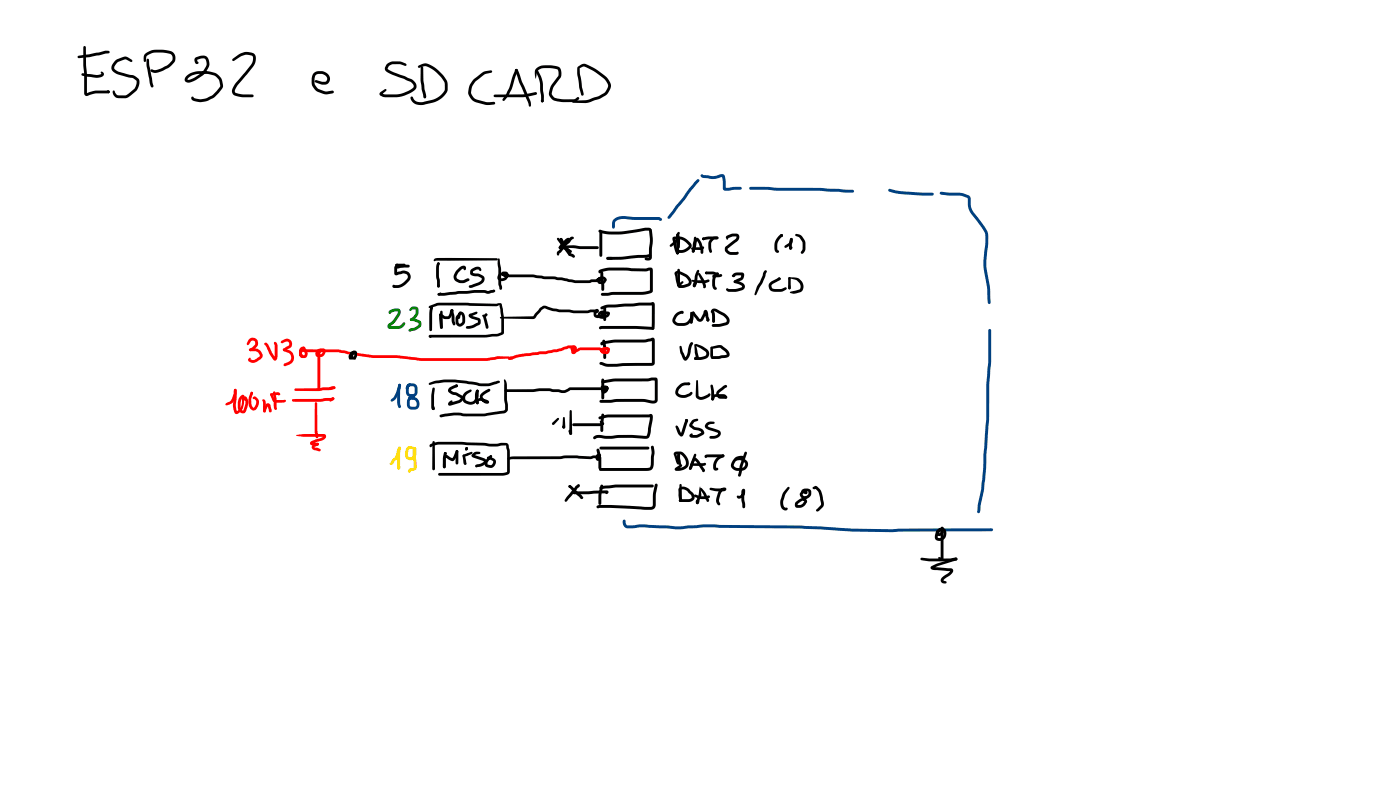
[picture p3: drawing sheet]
<svg xmlns="http://www.w3.org/2000/svg" width="337mm" height="190mm" viewBox="0 0 337 190" stroke-linecap="round" stroke-linejoin="round" font-family="sans-serif">
<g fill="#000">
<path d="M18.7 13.5l5-.9a3.9 3.9 0 0 1 2.6-.3l.1 .2-.3 .3-4.7 .9-2.5 .3-.2-.1zM19.6 17.7l3.7 .3 1.1-.2a.29 .29 0 0 1-.1-.4 .29 .29 0 0 1 .3-.2 .73 .73 0 0 1 .3 .9 .73 .73 0 0 1-.8 .5l-1 .1-3.3-.5-.2-.3zM20.1 11.1l.2-.1 .3 .3 .1 4.3 .2 2.4-.1 4.4 2.2-.6h3.1l.3 .3-.3 .3h-3.1l-1.9 .6a.62 .62 0 0 1-.9-.5v-4.5l-.2-2.4zM27.7 14.5l.5-.3 2-.6 .6 .2 1 .8-.3 .3-1.5-.6-1.6 .6-.8 .8a.63 .63 0 0 0 .1 1l.7 .5 2.6 .7a2.55 2.55 0 0 1 2.5 1.6l-.1 1.1-.6 1.2-2.2 1.7-2 .1a1.46 1.46 0 0 1-1.4-1.8h.3l.2 .4a.92 .92 0 0 0 .9 .7h1.6l.7-.4 1.5-1.3 .4-1v-.8a2.37 2.37 0 0 0-1.9-.8l-2-.5a2.08 2.08 0 0 1-2.1-2zM34.8 13a5.1 5.1 0 0 1 4.4-1l1.6 .2a1.78 1.78 0 0 1 1.1 2.8l-1 1-.9 .5a5.9 5.9 0 0 1-2.7 1l-.5-.1a.55 .55 0 0 1-.6-.7l1.6 .1 2.5-1.2 1.1-1.2v-.9l-.4-.5a8.6 8.6 0 0 0-5 0l-.8 .5-.1 1.1-.3 .3-.3-.3v-.7zM35.3 14.2l.2-.1 .3 .3 .1 1.4 1 4.8-.1 .3-.2 .1-.3-.2-.3-.8-.8-4.3zM46.9 13.9a2.54 2.54 0 0 1 2.9-.2 2.48 2.48 0 0 1 .2 2.8 6.3 6.3 0 0 1-5 3.3 .89 .89 0 0 1-.6-.8 .89 .89 0 0 1 .6-.9 7.7 7.7 0 0 1 7-.5l1.2 1.3 .4 1.9-1 1.5-1.6 1.4a5.1 5.1 0 0 1-4.6 .5l-.3-.3a.38 .38 0 0 1-.1-.5 .38 .38 0 0 1 .5-.1l.2 .2a4 4 0 0 0 2.8 .1l1.6-.8 1.8-2.1-.3-1.5-1-1a8.9 8.9 0 0 0-5.3-.1 1.59 1.59 0 0 0-1.3 1.1h.4a6.2 6.2 0 0 0 4.3-3.6v-.2a1.1 1.1 0 0 0-.7-1.4l-1.6 .4v.4a.34 .34 0 0 1 .1 .5 .34 .34 0 0 1-.5-.1l-.3-.7zM55.9 14.1l1.4-1a3.2 3.2 0 0 1 4 .1 2.89 2.89 0 0 1-.5 2.9l-3.7 4.4-.7 1.3 .3 .5a9.5 9.5 0 0 0 3.9 .4l.4 .3-.4 .4a9.8 9.8 0 0 1-4.1-.4 1.21 1.21 0 0 1-.6-1.8l.7-1.2 3.7-4.3a1.98 1.98 0 0 0 .4-2.2l-.1-.1a2.99 2.99 0 0 0-2.9 .3l-1.6 1-.3-.3zM75.4 17.6l.7-.4a2.78 2.78 0 0 1 2.7 .5 1.45 1.45 0 0 1 .5 1.7 1.45 1.45 0 0 1-1.4 .9l-2-.5-.2-.3v-.2l2.5 .3 .3-.1 .2-.6a1.43 1.43 0 0 0-1.4-1.1h-1l-.5 .4-.2 1.7 .2 .7 .8 .8 1.7 .6 1.6-.2 .3 .1v.4l-2 .4-2.3-1-.8-1.1-.2-.5 .1-1.5zM93 15.4l1.4-.6h1.8l1.4 .5 .2 .3-.3 .2-1.3-.4h-1.9l-.8 .4-.3 .7 1.5 .9 4.2 1.6a1.66 1.66 0 0 1 1.2 1.6 1.66 1.66 0 0 1-1.2 1.6l-1.7 .8a9.9 9.9 0 0 1-4.5 .4l-1.2-.4a.5 .5 0 0 1 0-.9l1-.7h.4l-.1 .4-1 .8v-.2l.9 .3a9 9 0 0 0 5.4-.8l1.1-.7a.96 .96 0 0 0-.6-1.6l-4.2-1.6-1.5-.8-.4-.8zM100.6 15.7l1.3-.4a6.3 6.3 0 0 1 4.6 2.8 3.6 3.6 0 0 1-1.3 6.1l-2.9 .8a2.57 2.57 0 0 1-3.6-1.4v-.1a.4 .4 0 0 1 .4-.2 .4 .4 0 0 1 .3 .4l.1 .1a2.13 2.13 0 0 0 2.7 .6l1.6-.4a4 4 0 0 0 3.1-2.7 3.3 3.3 0 0 0-1.4-3.3 4.5 4.5 0 0 0-3.7-2.1l-1.1 .4-.3-.3zM101.2 16l.2-.1 .3 .4 .1 3.1 .5 3.1a.74 .74 0 0 1-.2 1.1l-.3-.3-.4-1.6-.3-2.2z"/>
<path d="M113.8 19.1l2.4-1.9 2-.2 .1 .4-1.7 .4-1.5 1.2a3.3 3.3 0 0 0-1.6 3.9l.5 .7 .5 .3 2.4 .6h1.8l.3 .1v.4a2.45 2.45 0 0 1-1.9 .2l-2.6-.6a2.88 2.88 0 0 1-1.5-4.2zM124 16.6h.4l.1 .3-.2 .3-.4-.1-.1-.2zM123.9 16.6h.4l.3 .4 .8 2.5 2 4.6a1.15 1.15 0 0 1 0 1.5h-.2l-.4-1.2-2-4.7-1-2.8zM129 16.4l.3-.2a7.2 7.2 0 0 1 5.2 0 2.29 2.29 0 0 1 .1 2.7 6.2 6.2 0 0 0-1.7 2.5l-.3 1.2 .8 .9a12.3 12.3 0 0 0 4.4 .4l.4-.1 .7-.5 .4 .3a1.55 1.55 0 0 1-1.5 .9 12.3 12.3 0 0 1-4.7-.4 2.11 2.11 0 0 1-.8-3.1l1.7-2.5a1.64 1.64 0 0 0 0-1.8 7.8 7.8 0 0 0-4.1-.1 1.45 1.45 0 0 0-.9 1.5l-.2 .8-.2-1.7zM128.8 16.7h.2l.3 .1 .8 1.6 .4 1.3 .2 4.4-.3 .5-.3-.3-.3-4.6-1.1-2.7zM138.9 16l1.3-.7a11.6 11.6 0 0 1 6.4 4.3 2.67 2.67 0 0 1-1.5 3.6l-1.1 .6-2.8 .9h-3.4l-.3-.3 .3-.2 3.6-.2 2.4-.9 1-.5a2.06 2.06 0 0 0 1.2-2.7 12.1 12.1 0 0 0-5.2-3.8l-.6-.1-1.1 .5-.3-.2zM138.8 16.3l.3-.1 .3 .3 .5 4.4 .4 1.7-.3 .4-.3-.3-.5-1.7-.4-3.2zM25.7 21.8h.5l.1 .5h-.4l-.3-.3zM101.9 22.8l.1-.2 .2 .2 .2 .5-.1 .2-.4-.1zM118.7 22.8l7.2-.1 2.9-.6 .3 .3-.3 .4-3.2 .6-6.6-.1h-.3zM123.9 16.6l.5 .1v.4l-1.3 4.2-.9 1.7-1.1 1.3-.2-.1-.1-.4 .8-1.1 .8-1.5zM130.1 24h.4l.1 .5h-.5z"/>
<path d="M144 55.3l.3-.1a19.8 19.8 0 0 0 9.5-.2l1.2-.3h1.1a.46 .46 0 0 1 .4 .7h-1.3a24.9 24.9 0 0 1-10.6 .6l-.7-.3zM144.2 55.5l.2-.1 .4 .4v5.6l-.4 .3-.3-.3zM156.1 55l.3-.1 .3 .3 .2 2-.2 3.3a2.04 2.04 0 0 1-.2 1.8l-.3 .2a1.14 1.14 0 0 1-1.2-.3l.3-.4 .7 .1 .2-4zM143.9 65l.8-.4a12.9 12.9 0 0 1 5-.3l5.7 .2a.88 .88 0 0 1 1-.3 .88 .88 0 0 1 .5 .9v4.8l-.3 .5-2.2 .4-9.9 .2-.1-.3 .4-.3 2.6-.3h7l1.9-.4-.1 .2v-5.1l.3 .2-1.2 .2-6.7-.2a9 9 0 0 0-4.1 .4l.1-.2-.1 .4-.3 .1a.45 .45 0 0 1-.3-.7zM144.4 73.8l.1-.1a7.2 7.2 0 0 1 3.8-.6l5.3-.4h2.9a.56 .56 0 0 1 .6-.1 .56 .56 0 0 1 .3 .6v5.3a.59 .59 0 0 1-.5 .7l-.3-.3 .1-5.8 .3 .1-9 .7a5.7 5.7 0 0 0-3.2 .4l-.4-.1zM144.4 65.3l.3-.1 .3 .4 .3 3.9-.4 .4-.3-.4-.3-2.8zM145.1 73.7l.3-.1 .3 .4v2.8l-.3 .3-.4-.3zM145.9 61.8l3.3-.1 6.9-.6 .4 .1 .1 .3-.4 .3-7 .6h-3.1l-.4-.3zM145.9 61.8l1.1-.1 .4 .4-.4 .3h-.9l-.4-.3zM144.1 78.5l.6-.2h8l4.3 .2 .3 .4-.4 .3-4.2-.2-8.4 .1-.3-.3zM144.4 82.3l.6-.3a51.6 51.6 0 0 1 10.2-.5l1.1-.2a.64 .64 0 0 1 .8-.1 .64 .64 0 0 1 .3 .7v5.1a.85 .85 0 0 1-1.2 .9l-10 .2-2-.6a.47 .47 0 0 1 .2-.5 .47 .47 0 0 1 .5 .1l1.3 .3 10.5-.2v-5.5l.2 .1-1.9 .5h-4a18.9 18.9 0 0 0-6.1 .4l.1-.2-.1 .4-.2 .1a.45 .45 0 0 1-.3-.7zM144.6 91.5l3-.6h8.1l1.1-.2a.93 .93 0 0 1 1.3 .4v5a1.13 1.13 0 0 1-1.7 .8l-.5-.1a11.1 11.1 0 0 0-4-.3 18.5 18.5 0 0 0-5.2 .3h-2.3l-.3-.4 .3-.3 2.6-.1a16 16 0 0 1 4.9-.2 13 13 0 0 1 4.8 .4l.7-.1v-4.9l.2 .2-1.8 .2h-8.2l-2.7 .5-.2-.1z"/>
<path d="M144.7 99.4h.5l.1 .3-.3 2.9a.88 .88 0 0 1-.3 1.2 .88 .88 0 0 1-.4-1.2zM144.7 91l.2-.1 .4 .4v4.3l-.4 .4-.3-.4zM144.9 81.7l.2-.1 .4 .3 .2 1.2v2.8l-.3 .4-.4-.4zM143.5 107.9l.2-.1 .4 .2 .4 2 .1 2.4-.4 .4-.3-.4-.1-2.1-.4-2.1zM143.9 100.2l.2-.1a10.9 10.9 0 0 1 4.8-.5h7.1a.66 .66 0 0 1 .9 0 .66 .66 0 0 1 0 .9l-.4 2.5a2.39 2.39 0 0 1-.9 2.4l-6.8-.2a12 12 0 0 1-4.7 0h-.6a.56 .56 0 0 1-.9 0l.4-.5 .9-.2a12.7 12.7 0 0 0 4.9 0l6.7 .2 .7-4.7 .3 .1-.5 .2h-7.1a10.2 10.2 0 0 0-4.6 .4l-.3-.1zM144.2 117l1-.3 2.8-.3h8.8l.4 .4-.4 .3h-8.7l-3.7 .5-.2-.1zM144.2 107.4l11.6-.1 .3 .3-.3 .4h-11.4l-.3-.4zM144.5 116.5h.4l.1 .3-.4 1.9v2.3l-.4 .3-.3-.3v-2.1zM144.1 112.5l12.1-.2 .3-.8 .1-2.7-.1-1.4 .3-.3 .4 .2 .1 1.3-.1 3a1.5 1.5 0 0 1-2 1.5h-10.9l-.3-.3zM143.4 121.6l.8-.3h2.6l9.9 .4 .2-.4 .1-2.9 .4-2 .4-.2 .3 .3-.4 2.2-.1 2.6a1.14 1.14 0 0 1-1.1 1.2l-9.7-.5-3.1 .1-.2-.1z"/>
<circle cx="26.1" cy="22.1" r=".33"/>
<circle cx="102.1" cy="23.3" r=".3"/>
<circle cx="130.4" cy="24.3" r=".31"/>
</g>
<g fill="#004080">
<path d="M147.5 52.8a3.8 3.8 0 0 1 3.4-.8l7.5 .1 .7 .4 .1 .2-.4 .4-.5-.3-7.5-.1a2.69 2.69 0 0 0-2.9 .7l-.1 1.2-.3 .3-.4-.3v-1.1z"/>
<path d="M167.6 43.1h.5v.5l-1.9 2.1-1.5 2.2-3.6 4.6h-.6v-.5l3.7-4.5 1.5-2.2z"/>
<path d="M168.5 41.9l.2-.1 .4 .3h1.1a4.5 4.5 0 0 0 3.2-.3 .85 .85 0 0 1 1 1.1l.1 2.4-.2-.2 2-.2h1.7l.3 .3-.3 .4h-1.6a3.2 3.2 0 0 1-2.4 .1l-.2-.4v-1.7l-.3-1.2 .2 .1h-.3a4.8 4.8 0 0 1-3.3 .3l-1.1-.1a.59 .59 0 0 1-.5-.8z"/>
<path d="M180.2 45l4.4-.1 2.2 .2h10.4l7.8 .5 .3 .3-.3 .4h-1.6l-6.2-.5h-10.4l-2.2-.2h-4.2l-.3-.4z"/>
<path d="M149.8 124.9h.5l.2 .9 .3 .4 3.9-.2 8.7 .5 5.5-.5h2.9l20.9 .3 12.1 .7 9.6 .1 1.7-.1 22.3-.1 .3 .4-.3 .3-22.3 .1-1.8 .1-9.6-.1-12-.7-23.7-.3-6.6 .5-8.3-.5a8.7 8.7 0 0 1-3.8 0l-.6-.8z"/>
<path d="M213.6 45.5l.3-.1 3 .6 7.2 .3 .4 .3-.4 .4-5.8-.3a12.6 12.6 0 0 1-4.7-.8z"/>
<path d="M226 46.2l2.7 .1a5.7 5.7 0 0 1 4.5 1l.2 .9a3.9 3.9 0 0 0 1.1 3.4l2.1 2.7 .9 1.8 .1 2.6-.5 4 .1 1.7a32.3 32.3 0 0 1 1 8.3l-.4 .3-.3-.3a32.7 32.7 0 0 0-1-8.2l-.1-1.8 .5-4.1-.1-2.3-.6-1.3-1.6-2.2a6.8 6.8 0 0 1-1.8-2.8l-.3-2.4a7.6 7.6 0 0 0-4.3-.6l-2-.2-.3-.4z"/>
<path d="M237.7 79.1h.5l.1 .3v7.6l-.5 5.2v8.7l-.7 8.4-.1 3.4-.4 4.9-.8 3.7-.2 1.7-.4 .3-.2-.1-.1-.3 1.2-7.7 1-14.3v-8.8l.5-5.1z"/>
</g>
<g fill="#000">
<path d="M135.7 57.7l.6-.5a.39 .39 0 0 1 .7 .2 .39 .39 0 0 1-.5 .4l-.1-.2 .3 .2-1.3 1.3a.94 .94 0 0 1-1 .6 1.55 1.55 0 0 1 .8-1.4zM134 57.2h.4l2.8 3.7v.5l-.5-.1-2.8-3.7zM134.7 57.2h.4v.5h-.5zM134.6 57.2l.6 .1 .9 1.7 1 1.1h-.2l.4 .1 .1 .2-.2 .3a2.82 2.82 0 0 1-2-1.9l-.7-1.3zM136.1 59.1l1.8-.2 1.6 .2h4.1l.4 .4-.4 .3h-4.1l-3.2-.3-.3-.2zM162.7 56.2a.55 .55 0 0 1 .5 .3 .55 .55 0 0 1 0 .5l-.7 1.4-1.1 .8h-.3v-.4l1.1-1.1 .3-.6zM162.7 56.2a.72 .72 0 0 1 .8 1l-.1 2.2-.3 .3-.3-.3zM162.9 55.9l.2-.2 .3 .3-.2 .7v4.1l-.3 .3-.4-.3 .1-4zM166.2 59.5l2.4-.1 .4-.2a.43 .43 0 0 1 .2 .4 .43 .43 0 0 1-.4 .4h-2.4l-.2-.1zM166.9 56.9h.4l.1 .8-.3 2.2-.2 .7-.3 .1-.3-.4zM168.9 57.2h.4v.4h-.5zM168.9 57.1l1.3-.3h2.2l.3 .4-.3 .3h-2.1l-1.2 .2-.3-.3z"/>
<path d="M170.9 57.3l.6-.4a1.08 1.08 0 0 1 1.2 .3l-.3 .3h-.7l-.7 .7v1.2l.2 1-.4 .4-.3-.3-.1-.5-.1-1.5 .2-.7zM174.6 56.7l1.3-.5 1.1-.1a1.05 1.05 0 0 1 .8 1 1.05 1.05 0 0 1-.8 1l-2.1 1.6v.4l.8 .4h1.8a.54 .54 0 0 1-.6 .7h-1.2a1.28 1.28 0 0 1-1.3-.6 1.28 1.28 0 0 1 .1-1.4l2.3-1.8 .2-.4v-.2h-.8l-1.1 .4 .1-.2-.4 .6-.3-.6zM187.7 56.3h.4v.5h-.4zM187.2 56.6a.52 .52 0 0 1 .5-.3 .52 .52 0 0 1 .5 .2l-.2 .3a2.86 2.86 0 0 0-1.2 2.4l.1 .8 .4 .4a.67 .67 0 0 1-.8 .2 .67 .67 0 0 1-.3-.8l.1-1.7zM190 57.2a.55 .55 0 0 1 .6 .3 .55 .55 0 0 1 0 .6l-.6 .8-1 .6h-.4l.1-.5 1.1-.8zM189.8 59.4l.2-.1a.33 .33 0 0 1 .4 .2 .33 .33 0 0 1-.2 .4h-.4zM189.8 59.4l.4-.1 .2 .3-.1 .3h-.4l-.2-.3zM190 57.2h.5l.1 .3-.3 2.1-.3 .4-.3-.4v-1.4zM191.2 56.3l1.3 .2a2.76 2.76 0 0 1 1.1 2.5l-.1 1.2a.91 .91 0 0 1-.9 .7l-.1-.2 .4-.9v-1.6l-.7-1.1-1-.5zM103.2 73.5l2.2-.8h6.4l7.5 .3 1-.2 .3 .2 .1 .5a19.9 19.9 0 0 1 .4 6.6l-.2 .3-1.1 .4-3 .3h-13.4l.2-.2v-.3v.5h-.4a.36 .36 0 0 1-.1-.4 .36 .36 0 0 1 .3-.3h13.4l2.8-.2 1-.4-.1 .1a20.3 20.3 0 0 0-.4-6.2v-.5l.1 .1-.9 .3-13.7-.2-2.3 .6-.3-.3zM103.6 73.7l.2-.1 .2 .3-.1 .5h-.3zM103.5 73.7l.3-.1 .3 .3-.2 1.4v3.9l-.4 .4-.3-.4v-1.5v-2.7z"/>
<path d="M104.4 62.2l.8-.2h3h11.2l.3 .3-.3 .3h-14.6l-.3 .2-.3-.3zM105.2 68.3l.2-.1a.47 .47 0 0 1 .3 .4 .47 .47 0 0 1-.3 .5 .49 .49 0 0 1-.2-.8zM105.2 63.1l.2-.1 .3 .2a.28 .28 0 0 1-.2 .4 .28 .28 0 0 1-.4-.2zM105.3 70.5l5-.6h1.9a11.9 11.9 0 0 1 5 0l1.5-.3a.43 .43 0 0 1 .2 .5 .43 .43 0 0 1-.5 .2 2.46 2.46 0 0 1-2.1 0l-6 .3-3.7 .4-1.3-.1zM105.2 63.1l.2-.1 .3 .3-.2 3 .2 1.1v1.4l-.3 .3-.3-.3-.3-2.5 .1-2.2zM105.6 75.4h.5l.1 .2 .2 3.1-.3 .3-.3-.3zM105.3 70.5l.6-.3a.43 .43 0 0 1-.1 .7 .43 .43 0 0 1-.6-.2zM105.6 75.4a1.26 1.26 0 0 1 1.3 .6h.8l.6-1.5 .3-.2 .4 .3-.2 .7a1.43 1.43 0 0 1-2.2 1.2l-.2-.1a.97 .97 0 0 1-.8-1zM105.9 74.7l.2-.1 .3 .3v3.8l-.3 .3-.3-.3zM108.4 74.4l.2-.1 .4 .2 .4 3a.4 .4 0 0 1 0 .5 .4 .4 0 0 1-.5 .1l-.3-.9zM110.4 74.9a1.24 1.24 0 0 1 1.4 1.7v.4a1.18 1.18 0 0 1-.7 1.4 1.18 1.18 0 0 1-1.4-.5 2.07 2.07 0 0 1 .3-2.4l.6-.5h.3v.3l-.7 1.1v1l.4 .4 .5-.5v-1l-.1-.6-.3-.2 .1-.1-.3 1.1h-.4v-.6zM110.1 64.6l.2-.2a.96 .96 0 0 1 .8-.6 .96 .96 0 0 1 .9 .5l-.1 .5h-.4l-.1-.4 .1 .1-.7 .4-.7 .7-.4 .9 .2 .5 .8 .3h.7l.7-.3a.41 .41 0 0 1 .5-.1 .41 .41 0 0 1 .2 .5l-1.5 .6h-.8l-.7-.3a1.48 1.48 0 0 1-.3-2.5z"/>
<path d="M112.8 75.5l1.7-.6 .3 .3-.2 .2-1.4 .5 .1-.2 1.8 .7a1.06 1.06 0 0 1 0 1.7 3.9 3.9 0 0 1-3 .8v-.5a5.8 5.8 0 0 0 2.8-.9v-.5l-1.2-.4a.92 .92 0 0 1-.9-1.1zM113.2 64.7a1.59 1.59 0 0 1 2.4-.2v.6h-.1l-.5-.4-.5 .1-.8 .4 .1 .4a4 4 0 0 1 2.3 .7 1.12 1.12 0 0 1-.2 1.8l-1.9 .8a.84 .84 0 0 1-1.3-.1l.1-.2 2.1-.7 .8-.6 .1-.5-.8-.4h-.5a1.09 1.09 0 0 1-1.5-1.2zM116 75.7a.61 .61 0 0 1 .8 .6l.6 2.2-.1 .4-.2 .1-.3-.3-.7-2.6h.2l-.3-.1zM119.7 62.1h.2l.2 .2 .3 2.1 .2 4.1a.88 .88 0 0 1-.2 1.1l-.4-.3-.2-1.1v-3.6l-.2-1.4zM120.2 76.2l8-.2 1.5-2 1.1-.6 2.1 .7 1.7 .3h2.2l1.2 .2h3.2l.7-.2h1l.7 .4-.2 .3 .1 .6 .9-.1 .4-.5 .1 .1-.5 .3-.1 .3 .7 .1 .8-.3 .2-.3 .1 .2-1.3 .1-.3-.3a1.69 1.69 0 0 1 1.8-.4 .8 .8 0 0 1 .2 .8 .8 .8 0 0 1-.6 .6l-.7 .2a1 1 0 0 1-1.2-.1 1 1 0 0 1-.2-1.2 .88 .88 0 0 1 .8-.6 .88 .88 0 0 1 .9 .6 1.56 1.56 0 0 1-1.2 1.1 1.56 1.56 0 0 1-1.6-.5 1.05 1.05 0 0 1 1.1-1.5 .57 .57 0 0 1-.1 .8 .57 .57 0 0 1-.8-.1h-.8l-.9 .2h-3.2l-1.2-.2h-2.3l-1.8-.3-1.9-.6-.6 .4-1.5 1.9-.4 .2-7.9-.1zM120 65.7l.5-.1 .8 .3v.3l-.2 .1-.7-.1-.2 .6 .3 .1 .8-.2 .3-.6v-.2h-.6l.2-.3 .3 .3h6.6l2.8 .5h2.5l3.6 .7a14.2 14.2 0 0 0 4.7 .2l.5-.2h1.5l.4-.3 .3 .3-.1 .6-.1-.1h.7l.3-.5v.2l-.5-.2-1.1 .4-.3-.3a1.47 1.47 0 0 1 2.4-.3l.1 .6-.4 .6-.4 .1-1.1-.1-.3-.3v-.6a.54 .54 0 0 1 .6-.7 .54 .54 0 0 1 .4 .7l-.1 .2a2.09 2.09 0 0 1-1.8 .4l-1.1 .2h-3.3l-3.3-.7-1.9-.2h-2.3l-2.7-.5h-6.6a.79 .79 0 0 1-.8-.4 .79 .79 0 0 1 .1-.9l.1-.1a.96 .96 0 0 1 1.3 .6v.5a1.48 1.48 0 0 1-1.1 1.2 1.48 1.48 0 0 1-1.5-.6l.1-.7zM136.8 57.3l.6-.4a.37 .37 0 0 1 .4 .1 .37 .37 0 0 1 .1 .4l-.3 .1-1.4 1.4-2 2.5a.68 .68 0 0 1-.3-.6 .68 .68 0 0 1 .4-.6zM134.4 59.3l.5-.1 1.9 .7a.48 .48 0 0 1 .5 .3 .48 .48 0 0 1-.2 .6l-.3-.4v.2l-.5-.4-1.3-.5a.4 .4 0 0 1-.5 0 .4 .4 0 0 1-.1-.4zM136.7 60.9l.3-.1 .6 .2a.72 .72 0 0 1 .5 .8l-.2 .1-.6-.3a.57 .57 0 0 1-.6-.7zM161.8 57l.3-.2a3.9 3.9 0 0 1 4 1.6 .9 .9 0 0 1-.1 1.3 3.4 3.4 0 0 1-2.1 1.1h-1l-.2-.4 .3-.3 1.6-.2 .9-.7v-.3a3.1 3.1 0 0 0-2.5-1.4h-.8l.1-.2 .4 2.1 .5 1.4-.1 .2-.3 .1a5.7 5.7 0 0 1-1-2.9l-.2-.8zM162.3 65.4l.4-.3h.5l1.6 .7a1.98 1.98 0 0 1 1.3 2.6l-.5 .4-1 .3-1.2 .1a.57 .57 0 0 1-.5-.5 .57 .57 0 0 1 .4-.6l.8-.6 .2 .3-.7 1-.2-.3 1-.1 1-.3 .2-.3a1.75 1.75 0 0 0-1.1-1.4l-1.8-.7 .8 2.8-.4 .3-.2-.1-.8-3zM162.9 64.6h.5v.3l.1 3.6-.4 .4-.3-.4z"/>
<path d="M162.4 75.4a1.49 1.49 0 0 1 1.9-.5v.4l-.2 .1-.3-.4 .2 .3a1.95 1.95 0 0 0-1.5 1.1l-.2 .7 .5 .4 .5 .1 1.5-.1 .5-.3 .5-.8 .3-.1 .2 .3-.4 .8-.5 .6-.8 .3h-1.3a1.38 1.38 0 0 1-1.5-1.9zM166.3 75l.3-.2a.5 .5 0 0 1 .2 .8l-.2 1.5a.5 .5 0 0 1-.7 .5l-.1-.3zM167.2 57.3l.5-.2 .3 .2a4.8 4.8 0 0 1 1.1 3.4l-.1 .2h-.5l-.5-2.3-.5-.9h.2l-.4 1.4a1.52 1.52 0 0 1-.7 1.6l-.3-.4zM166 75l.2-.1 .2 .3 .1 2.2-.3 .3-.4-.3zM166.3 67.3h3.2l.8-.2 .3 .3a2.75 2.75 0 0 1-2.7 .6l-1.5-.4zM167.2 67.5a.39 .39 0 0 1 .4 .2 .39 .39 0 0 1-.1 .4l-.3 .8h-.5l-.1-.2zM166.4 74.9l.5 .1 1.4 1.6 .8-1.3a.56 .56 0 0 1 .3-.7 .56 .56 0 0 1 .7 .3l.4 1.8-.1 .4-.2 .1-.4-.3-.4-1.9h.4l-.7 1.7a.95 .95 0 0 1-.9 .6 .95 .95 0 0 1-.9-.7l-.9-1.3zM167.5 65l.3-.2 .3 .4-1 3.7a.58 .58 0 0 1-.6-.4 .58 .58 0 0 1 .2-.6l.4-1.9zM167.9 65.6l.4 .1 .8 1.3 .6 1.7a.42 .42 0 0 1-.1 .4 .42 .42 0 0 1-.5 .1l-.5-1.7-.8-1.6zM169.6 65.3l1.8-.1 .7 .3a.48 .48 0 0 1 .6 .5l-.5 .1-.8-.2h-1.6l-.2-.1zM169.9 76.7l.4-.2a.39 .39 0 0 1 .2 .3 .39 .39 0 0 1-.2 .4l-.4-.1zM171 74.6h.4l.1 .4-.6 .1z"/>
<path d="M171.1 74.3l.5-.2 .5 .1 2 1a1.81 1.81 0 0 1 1 2.6l-.4 .3a6.3 6.3 0 0 1-3.5 .3l-.1-.2 .3-.4h1.7l1.5-.5a.84 .84 0 0 0-.4-1.1l-2.2-1.3-.4-.1v-.1l.3 2.5-.4 .3-.2-.1v-1.7l-.3-1zM171.3 66.1l.4-.2 1.6-.1 .3 .4v.1l-.6 .3h-1.3l.1-.1a.33 .33 0 0 1-.4 .1 .33 .33 0 0 1-.1-.5zM171 74.6a.48 .48 0 0 1 .5 0 .48 .48 0 0 1 .2 .5l.2 2.1-.4 .3-.3-.3zM171.9 65.8l.5-.3 .3 .1 .1 .2-.2 .3a1.3 1.3 0 0 0-.7 1.6l.1 1.3 .3 .3a.54 .54 0 0 1-.6 .3 .54 .54 0 0 1-.4-.5l-.1-2zM176.3 65.8a2.77 2.77 0 0 1 2.5-.1 1.36 1.36 0 0 1-.8 1.8l-1.2 .5-.4-.1-.1-.2 .2-.3 1.5-.7 .2-.7 .1 .1-1.5 .1-.1 .3a.4 .4 0 0 1-.5 0 .4 .4 0 0 1-.2-.4l.3-.1-.2 .1zM176.4 67.4l.3-.1 .9 .3 1 .4a.93 .93 0 0 1 .5 1 .93 .93 0 0 1-.7 .7 6.4 6.4 0 0 1-3.3 .4l-.2-.1a.42 .42 0 0 1-.3-.3 .42 .42 0 0 1 .2-.5l.4 .2a6.1 6.1 0 0 0 3-.3l.2-.2-.1-.3-1.9-.7zM183.8 65l.3-.1a.59 .59 0 0 1 0 .9l-.8 2.1-1.5 2.9-.4 .1 .5-2 .8-1.3zM185.1 67.8l2-1h.5l-.1 .4-1.7 1a.64 .64 0 0 0-.3 .6 .64 .64 0 0 0 .4 .6h1.8l1.1-.4 .4 .3-.2 .3-.9 .4-1.8 .1a1.38 1.38 0 0 1-1.4-1.9zM189.6 68.5h.2l.2 .2 .1 .5-.3 .3-.3-.3zM189.8 66.6h.9a2.08 2.08 0 0 1 2.2 1.1 2.08 2.08 0 0 1-.4 2.4l-.1 .1a2.35 2.35 0 0 1-2.6 0l2.5-.8a1.3 1.3 0 0 0-.3-1.6l-.5-.5-1.7-.5zM189.6 66.6h.4l.1 .3v2.3l-.3 .3-.3-.3zM163.4 83.1h.2l.3 .2 .2 1.2 .8 1.5h-.3l.6-1 .4-1.8a.84 .84 0 0 1 .9-.9l.1 .2-.5 1.5a2.57 2.57 0 0 1-1.4 2.6l-.5-.3-.6-1.5z"/>
<path d="M162.9 92.9l.8-.7 .7-.3h1.2l.3 .3-.3 .3-1 .1a2.22 2.22 0 0 0-1.6 1.5 .63 .63 0 0 0 .8 .8l1-.1 1.4-.7a.52 .52 0 0 1 .2 .5 .52 .52 0 0 1-.4 .4 2.97 2.97 0 0 1-3 .3 1.41 1.41 0 0 1-.1-2.4zM167 85.9l.7-.3 .3 .3-.2 .3-.6 .3-.3-.4zM167 82.7l.3 .1 .6 2.6-.1 .6-.2 .1-.2-.1-.4-1.2zM167.2 82.7l1.3 .3 1.3 .8a1.4 1.4 0 0 1 .6 1.6 1.4 1.4 0 0 1-1.4 1h-2v-.5l2.3-.3 .3-.2 .2-.4-.3-.6-2.3-1.3zM167.4 91.4l.4 .1 .1 3.6a1.02 1.02 0 0 0 1.3 .1l1.3-.7a.52 .52 0 0 1 .2 .5 .52 .52 0 0 1-.4 .4l-.5 .3a1.84 1.84 0 0 1-2.4-.1l-.2-.6zM170.9 83.4l1.6-.5a1.48 1.48 0 0 1 1.6 .6l.5 .3a1.16 1.16 0 0 1 .3 2l-2.2 .4-1.7-.1-.1-.2 .3-.3 1.5-.1 2-.3-.4-.7-1.1-.9-2.1 .2h-.2zM171.4 94.9l.6-.2h2.1l.4 .2 .3 .5-.3 .3-.6-.3h-2l-.3 .6-.3 .2-.3-.3zM170.9 92.5l.2-.1 .3 .2 .2 1.4 .1 1.9-.1 .2h-.5a1.85 1.85 0 0 1-.1-1.6zM170.9 83.4l.2-.1 .3 .3v2l-.3 .3-.4-.3zM172.4 93.9l1.4-1.2 .7-.2a.41 .41 0 0 1 .2 .4 .41 .41 0 0 1-.4 .3l-1.4 1.2-.1 .3 .2 .5 1.5-.1 .3 .3-.3 .4h-1.2a1.17 1.17 0 0 1-.9-1.9zM136.8 116.6h.4v.5h-.5zM136.8 116.6h.5l2.4 2.2 .4 .5v.5l-.3 .1-.3-.2-2.7-2.6z"/>
<path d="M137.8 118.2l8-.4a.4 .4 0 0 1 .4 .6 .4 .4 0 0 1-.7 0l.2-.3 .1 .4-7.8 .2-.2-.1zM162.5 102.3l.2-.1 .2 .2 1.1 1.8h-.4l1.1-3.3 .3-.3 .3 .1v.6l-.9 2.8a.69 .69 0 0 1-.5 .8 .69 .69 0 0 1-.8-.6l-.7-1.7zM162.9 109.1l.2-.1 .4 .4 .3 2.4-.2 .3-.5-.8-.3-1zM162.1 108.7l.3-.2a2.67 2.67 0 0 1 3.2 3.1l-.3 .6a3.2 3.2 0 0 1-2.8 .9 .41 .41 0 0 1-.3-.4 .41 .41 0 0 1 .3-.4l1.1-.7h.3v.5l-1.1 .8v-.3l-.2-.2a2.66 2.66 0 0 0 2.1-.6l.1-.1a2.26 2.26 0 0 0-1.1-2.5h-1.2l.7 1.8h-.2l-.2 .2v-1.8l.1-.3h.5l.1 2.1a.49 .49 0 0 1-.6 .4 .49 .49 0 0 1-.4-.6l-.5-1.9zM163.4 116.3l.2-.1 .3 .3v3.6l-.3 .4-.3-.4zM164.8 100.7h.4a.38 .38 0 0 1 .2 .4 .38 .38 0 0 1-.3 .3l-.3-.2zM166.7 110l.5-.1 .8 .8 1.4 2.1-.1 .5-.4 .1v-.5v.2l-2-2.6h.2l-.9 2.2-.3 .2-.2-.1-.1-.4zM166 111.4l3.4-.2 .4 .3-.2 .3-.5 .1h-2.9l-.2-.1zM166.9 118.9l.3-.1 1.4 .4 1.8-.2 .3 .3-.2 .3-.8 .3h-1.2l-1.5-.5-.2-.3zM166.9 109l.4 .1 .1 .3-1 2.9-.5 .6a.48 .48 0 0 1-.1-.8zM166.3 101l.6-.3h.9v.3l-.9 .4-.6 .8v-.1l.7 .5 1 .1a1.19 1.19 0 0 1 1.1 1.7l-1.5 .7-1.2 .1a.52 .52 0 0 1-.7-.6 .52 .52 0 0 1 .8-.4l.1 .2-.3 .3v-.2h1.2l1.2-.6-.1 .1-.3-.4-1.6-.4-.9-.7-.1-.5zM168.2 116.9l.4 2.1-.6 1.9-.4 .2-.3-.3 .6-1.9z"/>
<path d="M168.3 117.3h.4l.7 .8 1 1.8a.4 .4 0 0 1 0 .5 .4 .4 0 0 1-.5 .1l-.9-1.8-.7-1.1zM169.5 109.3a5.5 5.5 0 0 1 2.9-.1h1.4l.3 .3-.3 .4h-3.9l.1-.3-.3 .4-.3-.3zM170.6 117.2l3.4 .1-.1 .3 .3 .2a1.01 1.01 0 0 0-1 .9l-.4 1.5 .4 .9-.1 .2a.9 .9 0 0 1-1-1l.5-1.8a1.51 1.51 0 0 1 1.9-1.3 .62 .62 0 0 1-.1 .7 .62 .62 0 0 1-.7 .1h-1.6l-1.3-.3-.2-.2zM169.8 101.7l.7-.4 1.2 .1v.3l-1.1 .2-.5 .5 2.6 .9a1 1 0 0 1 .6 1.1 1 1 0 0 1-1 .8l-.7 .2-1-.1v-.5l1-.1a.98 .98 0 0 0 1-.6l-.1-.1-2-.7a.92 .92 0 0 1-.9-.5 .92 .92 0 0 1 .1-1zM172.2 110.1l.8-.6 .8-.3 .2 .1v.5l-.7 .3a2.22 2.22 0 0 0-1.2 1.7v.6l.3-.1a.4 .4 0 0 1 .1 .6 .4 .4 0 0 1-.5 .2l-.5-.4-.1-.9 .3-1zM178.4 117.6a.5 .5 0 0 1 .7 0 .5 .5 0 0 1 0 .7 1.43 1.43 0 0 1-1.8 1.4l-.2-.4 .1-.2h.4a1.05 1.05 0 0 0 .9-1.3l.1 .2h.3v2l.2 1.8-.3 .3-.3-.3-.3-1.7v-2zM178.2 109.7l.5-.1v.4l-.5 .1zM176.7 110l.7-.4a.94 .94 0 0 1 1.3 .2l-.3 .3a2.01 2.01 0 0 0-2 1.8l.6 .5h1a.87 .87 0 0 0 1-.3 .87 .87 0 0 0-.1-1l-1-.6-.9 .1-.3-.3 .3-.3 .8-.1 1.3 .5a1.51 1.51 0 0 1 .6 1.8 1.51 1.51 0 0 1-1.7 .9h-.7a1.5 1.5 0 0 1-1.5-1 1.5 1.5 0 0 1 .5-1.7zM179.1 108.6h.4l.1 .3-1.1 3.1-.1 .8a1.91 1.91 0 0 1-.7 1.7l-.3-.3 .4-2.2zM189.3 117l.2-.1 .3 .3-1 1.5-.4 1.2a2.08 2.08 0 0 0 .1 1.9l.8 .2 .1 .2-.2 .3a1.35 1.35 0 0 1-1.6-1.7l.6-2.3zM192.8 117.7l.6-.3 1.2 .1 .4 .4v.8a1.36 1.36 0 0 1-1.4 1.2 1.36 1.36 0 0 1-1.3-1.4 .99 .99 0 0 1 .8-.7 .99 .99 0 0 1 1 .5l-.1 .3-.3 .1-.2-.1-.1-.3 .2 .2h-.4l-.3 .2 .2 .4a.87 .87 0 0 0 1.2-.5v-.5l-.8-.1-.6 .2-.3-.3zM193.3 118.2a.44 .44 0 0 1 .5-.1 .44 .44 0 0 1 .3 .3 .43 .43 0 0 1-.4 .3 .43 .43 0 0 1-.5-.3z"/>
<path d="M191.3 120.6l1-.7 1.2-.6 .4 .1-.1 .4-1.4 .8-.6 .5v.3l-.1-.1h.7l.6-.4 .4-.5-.4-.4a.61 .61 0 0 1 .8-.1 .61 .61 0 0 1 .2 .8l-.1 .1a1.86 1.86 0 0 1-2.8 .9v-.7zM195.4 117l.6-.3a3.1 3.1 0 0 1 1.8 3.1l.3 1.1-.1 .6-1.1 1.2-.5 .2-.2-.1v-.4l1.2-1.2-.2-1.1a3.4 3.4 0 0 0-1.2-2.7h.2l-.3 .1a.39 .39 0 0 1-.4-.1 .39 .39 0 0 1-.1-.4zM138.4 116.8l.7-.5 .3 .3-3.1 3.8-.5 .1v-.4l.3-.6zM163.3 120l.4-.3 .3 .3-.5 .5-.3-.3zM163.3 117.2a2.09 2.09 0 0 1 2.8 .8l.4 .3a1.27 1.27 0 0 1 .4 1.5 1.27 1.27 0 0 1-1.3 .8h-2.1l-.3-.4 .3-.3h2.1l.5-.2 .2-.1-.1-.5-.5-.5a1.75 1.75 0 0 0-2-1l-.1 1.3 .3 1.3-.3 .3-.3-.2-.2-1.1v-1.6zM163.4 119.9h.4v.5h-.4zM167.4 120.2l.2-.1 .3 .3 .1 .4-.4 .3a.64 .64 0 0 1-.2-.9zM221.3 134.1l7 .1 1.4-.3 .5 .4-.4 .3-1.3 .2-5 .1-2-.3-.2-.3zM225.3 127.3a1.31 1.31 0 0 1 1.8-.3 1.31 1.31 0 0 1 .3 1.8 1.44 1.44 0 0 1-1.2 1.1 1.44 1.44 0 0 1-1.5-.7 2.37 2.37 0 0 1 1.9-2.5l-.3 .2 .1 .3-.2-.4a.41 .41 0 0 1 .7-.1 .41 .41 0 0 1-.3 .7 1.64 1.64 0 0 0-1.2 1.8h.7a.91 .91 0 0 0 .8-.8 .91 .91 0 0 0-.7-1l-.6 .4 .2 .3 .7-.6a.69 .69 0 0 1 .2 .7 .69 .69 0 0 1-.6 .5 .84 .84 0 0 1-1-.4 .84 .84 0 0 1 .2-1zM226.2 127.6h.5l.1 .2v6.4a.63 .63 0 0 1-.7 .4 .63 .63 0 0 1-.5-.7h.7l-.2 .3zM223.8 136.1l1.5-.7 4.5-1.4 .3 .1 .1 .2-.2 .3-1 .3a15.6 15.6 0 0 0-4.8 1.7l.1-.4 3.8 .3a.73 .73 0 0 1 1 .3 .73 .73 0 0 1-.3 1l-2 1.5 .1 .2 .6 .2a.5 .5 0 0 1-.3 .5 .5 .5 0 0 1-.6-.1 .8 .8 0 0 1-.5-.7 .8 .8 0 0 1 .4-.7l1.4-1 .6-.6v.1h-.7l-3.7-.4a.45 .45 0 0 1-.3-.7z"/>
<circle cx="134.8" cy="57.5" r=".33"/>
<circle cx="169.1" cy="57.4" r=".32"/>
<circle cx="187.9" cy="56.6" r=".32"/>
<circle cx="103.8" cy="73.9" r=".29"/>
<circle cx="105.4" cy="63.3" r=".29"/>
<circle cx="108.6" cy="74.6" r=".34"/>
<circle cx="162.9" cy="60.8" r=".34"/>
<circle cx="163" cy="60.4" r=".33"/>
<circle cx="163.1" cy="60.3" r=".36"/>
<circle cx="163.1" cy="68.5" r=".33"/>
<circle cx="166.6" cy="60.3" r=".34"/>
<circle cx="169.8" cy="65.6" r=".32"/>
<circle cx="170.2" cy="76.9" r=".33"/>
<circle cx="187.3" cy="67" r=".32"/>
<circle cx="189.8" cy="66.8" r=".29"/>
<circle cx="165.6" cy="92.2" r=".33"/>
<circle cx="167.2" cy="86.1" r=".34"/>
<circle cx="167.6" cy="85.6" r=".33"/>
<circle cx="171.3" cy="95.9" r=".34"/>
<circle cx="174.5" cy="95.4" r=".33"/>
<circle cx="137" cy="116.8" r=".29"/>
<circle cx="138" cy="118.4" r=".33"/>
<circle cx="165" cy="101" r=".33"/>
<circle cx="173.8" cy="109.5" r=".35"/>
<circle cx="178.5" cy="109.8" r=".28"/>
<circle cx="193.7" cy="119.6" r=".28"/>
<circle cx="163.5" cy="120.2" r=".32"/>
<circle cx="229.8" cy="134.3" r=".34"/>
</g>
<g fill="#000">
<path d="M116.4 75.6l.5-.3 .2 .1a.57 .57 0 0 1-.5 .8l-.3-.3z" fill-rule="evenodd"/>
<circle cx="116.9" cy="75.6" r=".32"/>
</g>
<path d="M137.4 83.2a.88 .88 0 0 1 1.1 .1 .88 .88 0 0 1 .1 1.1 .66 .66 0 0 1-.6 .7 .66 .66 0 0 1-.7-.7l.1-.6a.44 .44 0 0 1 .3-.4 .44 .44 0 0 1 .5 .2l-.2 1-.2-.2 .2-.5-.1-.2a1.07 1.07 0 0 0 1.4-.2h4.9l.4 .2h.7l-.1 .3 .3 .1h-.4l-.1 .3v-.1l.8 .1 .2-.5v.2l-.3-.1-1 .7-.3-.3 .7-.8a.84 .84 0 0 1 1-.2 .84 .84 0 0 1 .5 .8l-.5 .8h-1a.79 .79 0 0 1-.8-.7 .79 .79 0 0 1 .8-.8h.5a.53 .53 0 0 1 .1 .7 .53 .53 0 0 1-.7 .2l-.9-.3-4.7 .1a1.29 1.29 0 0 1-1.3 .4 1.29 1.29 0 0 1-.9-1z" fill="#f00"/>
<g fill="#000">
<path d="M103.2 92l1.6-.6 2.1-.2h2.4l4.2 .5a9.5 9.5 0 0 0 4.2 .3l1.5-.4a.64 .64 0 0 1 1 .1l-.3 .3-2 .7a10.6 10.6 0 0 1-4.7-.4l-3.9-.4-2.4-.1-2.2 .3-1.4 .4-.3-.3zM104.1 97.6a.4 .4 0 0 1 .4 .5 .4 .4 0 0 1-.5 .3zM104 93.2h.4l.1 .2-.2 1.6 .1 2.9h-.1l.2 .3-.1 .2a.56 .56 0 0 1-.6-.1 .56 .56 0 0 1-.1-.6v-2.7zM108 93.2l1.1-.6 .7-.2 .2 .1-.1 .5-1.6 .7 2.6 1.2a.83 .83 0 0 1 .6 .8 .83 .83 0 0 1-.6 .8l-2.5 .9a.52 .52 0 0 1-.7-.4 .52 .52 0 0 1 .4-.6l.4-.2a.4 .4 0 0 1 .2 .4 .4 .4 0 0 1-.3 .3v.2l-.3-.3 2.1-.6 .6-.6 .1 .1-1.4-.8a1.87 1.87 0 0 1-1.8-1.2zM111.7 94.4l1.3-.8h.3v.5l-.8 .4a1.02 1.02 0 0 0-.7 1.2 1.02 1.02 0 0 0 1.1 .8h.2a1.45 1.45 0 0 0 1.3-1.7l.1-1.1h.4a2.57 2.57 0 0 1-1.7 3.5 1.7 1.7 0 0 1-2-1.9zM115.6 94.6l1.2-.9 .7-.3 .3 .1 .1 .2-.2 .3-1.6 1.1a1.09 1.09 0 0 0 1 1.2l-.2 .2 .1 .3-1.5-.5-.4 .1v.4h-.3h.3l-.1 .2h-.5l-.1-.2h.4h-.4a1.06 1.06 0 0 1 .5-1.1 1.06 1.06 0 0 1 1.1 0l1 .3a.53 .53 0 0 1 .6 .7 .53 .53 0 0 1-.9 .2 1.52 1.52 0 0 1-1.1-2.3zM114.5 93.7l.2-.1 .4 .3-.2 1.7 .2 1.2-.3 .3-.4-.3a4.1 4.1 0 0 1 .1-3.1zM105.7 99.7l3.4-.6 2.5 .2 4.8 .1 4.8-.8 .2-.3-.2-2.3-.1-4.7 .2-.2a2.56 2.56 0 0 1 .6 2.2v2.7l.2 2.3a1.14 1.14 0 0 1-1 1l-4.8 .7h-4.7l-2.5-.2-3.1 .5-.3-.1zM121.4 93.6l6.8-.1a11.4 11.4 0 0 1 5.2 0l2.2 .2 1.5-.6h7.4l.6 .2 .7-.1 .1 .3h-.4l-.3 .5-.1-.1 .4-.3v-.5l.1 .2-.9-.1-.3-.3 .3-.2 .8-.1 .5 .2 .2 .8a.85 .85 0 0 1-.6 .9 .85 .85 0 0 1-1-.4 1.01 1.01 0 0 1 .5-1.2 1.01 1.01 0 0 1 1.3 .3l-.1 .4a.98 .98 0 0 1-1.2 .3l-.6-.2h-7.4a2.87 2.87 0 0 1-2.1 .7l-.8-.2-1.6-.1a11.7 11.7 0 0 0-4.5 .1h-6.4l-.3-.1zM137 98.6l.2-.1 .3 .3v5.3l-.3 .4-.4-.4zM103.4 106.8l1.9-.7 10.9 .3a10.9 10.9 0 0 0 4.4 0h1a.87 .87 0 0 1 .7 1.2l.3 .9-.1 5.1a1.63 1.63 0 0 1-1.8 .7h-15.1l-.3-.4 .3-.3h15.1l1.1-.2 .1-4.9-.2-1.5h-1.1a10.4 10.4 0 0 1-4.5 0l-3.9-.1a26.5 26.5 0 0 0-8 .2l-.4 .1v-.1l-.3 .4-.2-.3zM104 106l.2-.1 .3 .3 .1 6.5-.4 .3-.3-.3z"/>
<path d="M106.9 109.4l.5-.1 1.4 .8h-.1l.9-1.9 .2-.1a.58 .58 0 0 1 .2 1l-.4 .8a1.01 1.01 0 0 1-.7 .9 1.01 1.01 0 0 1-1.1-.4l-.6-.5h.2l-.3 .4v1.9l-.3 .3-.2-.1-.1-2.3zM106.8 108.7l.4-.1 .1 .5-.4 .1zM106.7 108.8l.3-.2 .4 .3-.2 1.3-.1 2-.3 .3-.2-.1-.1-.3v-2.1zM109.6 108.2l.2-.1 .4 .3v2.9l-.4 .3-.3-.3zM111.3 109.3l.2-.1 .3 .3 .4 1.9a.41 .41 0 0 1-.5 .2 .41 .41 0 0 1-.3-.5zM111.9 107.5l.3-.1 .3 .3-.4 .6-.3-.3zM113.5 109.2l.6-.6 1.1-.1 .2 .1v.4l-1 .2-.5 .4v-.3l2.4 .8a.83 .83 0 0 1 .7 .7 .83 .83 0 0 1-.5 .8l-.7 .4-1.3 .3a.42 .42 0 0 1-.2-.6 .42 .42 0 0 1 .6-.2l.8-.2 .6-.5-2.5-.9a.49 .49 0 0 1-.3-.7zM117.8 109.4l.2-.1 .3 .2-.1 .4h-.4zM117.1 109.8a1.93 1.93 0 0 1 1.8 .4 1.33 1.33 0 0 1 0 1.6 1.33 1.33 0 0 1-1.5 .5 1.11 1.11 0 0 1-1-.8 1.11 1.11 0 0 1 .6-1.2l.6-.7a.34 .34 0 0 1 .4-.3 .34 .34 0 0 1 .2 .5l-1 1.4v.4l.4 .1a.71 .71 0 0 0 .7-.1 .71 .71 0 0 0 .3-.8l-1.5-.6zM122 110l.1-.1a5.9 5.9 0 0 1 3.1-.3h9.5l1.2-.2h2.1l3.9 .2 .7-.2h1.3l.1 .2-.1 .5-.3-.5a.57 .57 0 0 1 .8 0 .57 .57 0 0 1-.1 .9 .75 .75 0 0 1-1.1-.1 .75 .75 0 0 1 .1-1 .6 .6 0 0 1 .7-.5 .6 .6 0 0 1 .5 .7 .6 .6 0 0 1-.7 .4l-1.1 .1-.8 .2-5.6-.2-1.6 .2h-11.5l-1 .2-.2-.1zM132.8 101.6l1.2-1.2h.3v.4l-1.1 1.2h-.4zM135.2 102.3l.2-.1 .4 .2v.4h-.5z"/>
<path d="M135.4 100.2h.3l.1 .2 .1 2.1-.4 .4-.3-.3zM136.7 103.3l.3-.1 .2 .2 .3 .7-.1 .3-.2 .1-.3-.2-.3-.7zM144.2 101.1h.4l.5 .5v.4h-.4l-.5-.5zM137.6 101.8l7.5-.2a.78 .78 0 0 1-.9 .8h-6.3l-.3-.1z"/>
<circle cx="104.2" cy="98.2" r=".32"/>
<circle cx="109.8" cy="92.7" r=".32"/>
<circle cx="114.7" cy="93.9" r=".33"/>
<circle cx="121.6" cy="93.8" r=".33"/>
<circle cx="107" cy="108.9" r=".33"/>
<circle cx="112.2" cy="107.7" r=".32"/>
<circle cx="112.2" cy="107.8" r=".33"/>
<circle cx="135.5" cy="102.6" r=".33"/>
</g>
<g fill="#000">
<path d="M111.4 109.2l1-.3 .3 .3-.2 .2-.9 .4z" fill-rule="evenodd"/>
<path d="M112.3 108.9l1.1-.4 .2 .3-.2 .3-1 .3-.3-.2z" fill-rule="evenodd"/>
<circle cx="111.5" cy="109.5" r=".3"/>
</g>
<path d="M72.6 83.8l.3-.1 .4 .2h8l2.3 .5a43.7 43.7 0 0 0 11.4 .9l6.2 .7h15.7l2.8-.4 3.5 .1 .2 .2-.2 .2-3.8 .2a16.9 16.9 0 0 1-5.1 .4l-13.9-.1a46.3 46.3 0 0 0-10.7-.6l-5.7-.8-2.7-.6h-8.1l-.6-.3z" fill="#f00"/>
<path d="M84.8 84.4l.2-.1a.5 .5 0 0 1 .1 .8 .5 .5 0 0 1-.8-.1l.4-.3zM84.7 84.4l.5-.1 .1 .3-.1 .3h-.4l-.2-.3zM84.2 84.6a.94 .94 0 0 1 1.4-.3 .94 .94 0 0 1 .2 1.4l-.4 .7h-1.4l1.1-1.5-.3 .3 .1 .7 .3-1-1.2 1.5a1.61 1.61 0 0 1 .2-1.8z" fill="#000"/>
<g fill="#f00">
<path d="M122.2 85.9h1l.2 .2-.2 .2-.7 .2-.4-.4z"/>
<path d="M122.2 85.9l2.5-.8 5.1-.7h1.4l3.6-.7 1.7-.7h1.5a.62 .62 0 0 1 .6 .4 .62 .62 0 0 1-.2 .7l-.3 .1h-.2v-.7l.1 .2h-1.3l-2.8 .9-2.6 .5h-1.4l-3.8 .5-3.6 .9-.3-.1z"/>
<path d="M72.2 83.6a.56 .56 0 0 1 .7-.4 .56 .56 0 0 1 .4 .8l-.3-.1-.1-.2 .1 .2-.4 .3 .1 1.1h.5l.1-.4-.2-.6 .2 .1-.7 .2v.4l.2 .3a.5 .5 0 0 1-.6 .2 .5 .5 0 0 1-.3-.5l.3-.9 1-.4a1.39 1.39 0 0 1 .4 2.1 1.07 1.07 0 0 1-1.2 .1 1.07 1.07 0 0 1-.5-1.1v-.7z"/>
<path d="M59.9 81.4a1.3 1.3 0 0 1 1.9 .2 1.3 1.3 0 0 1-.2 1.8l-.9 .8-.8 .1v-.5l.8-.4 .7-.9-.2-.5-.6-.2-.3 .2-.4 .8h-.5l-.1-.3z"/>
<path d="M59.9 83.8l1.8-.1 1.1 .8 .3 .8v.5l-1.4 1.1a1.36 1.36 0 0 1-2.1-.6h.1a.36 .36 0 0 1 .2-.3 .36 .36 0 0 1 .4 .1l-.1 .3v-.1l.4 .2h.5l1.1-.7 .3-.4-.7-.9-1.6-.1-.3-.1z"/>
<path d="M63.6 82.4a.67 .67 0 0 1 1 .5l.8 1.8 .9 1.3h-.4l.1-3a.61 .61 0 0 1 .1-.9l.3 .2 .3 .6v2.4a.86 .86 0 0 1 0 .9 .86 .86 0 0 1-.8 .4l-1.1-1.6-1-2.1 .1 .1-.3-.2z"/>
<path d="M67.6 81.9l.7-.3a1.25 1.25 0 0 1 1.8 .4 1.25 1.25 0 0 1-.6 1.7l-1 .6h-.4v-.5l1.3-.8 .1-.5-.1-.3-.5-.2-1.1 .5-.3-.3z"/>
<path d="M68.1 83.8l.2-.1 1.4 .5a1.9 1.9 0 0 1 1 1.9 1.9 1.9 0 0 1-1.4 1.6l-.8 .3-.4-.3 .2-.3 .8-.3a1.24 1.24 0 0 0 .9-1.1 1.24 1.24 0 0 0-.6-1.2l-1.2-.5-.2-.3z"/>
<circle cx="68.3" cy="84" r=".34"/>
</g>
<g fill="#000">
<path d="M95.2 63.5a.41 .41 0 0 1 .4-.1 .41 .41 0 0 1 .3 .3 .41 .41 0 0 1-.3 .3 .41 .41 0 0 1-.4-.1zM95.1 63.5l2.1-.1 .3 .3-.4 .4-1.7-.1-.4-.3zM95.1 63.5a.47 .47 0 0 1 .8 .2 .47 .47 0 0 1-.8 .2zM95.7 63.7l2.5-.1 .3 .3-.3 .4h-2.2l-.3-.1zM94.9 64l2-.5-.1 .2 .3-.3 .3 .1a.64 .64 0 0 1-.8 .8l-1.4 .2 .3-.2v1.4l-.3-.2 .5-.2a2.57 2.57 0 0 1 2.4 0 1.47 1.47 0 0 1 .2 2.3l-.7 .6a3.3 3.3 0 0 1-2 1l-1.1-.1-.2-.3 .1-.3 .3-.1 .3 .3-.2-.2 1.4-.1 1.6-1.3a.79 .79 0 0 0 0-1.2 1.26 1.26 0 0 0-1.4 0h-.5a.64 .64 0 0 1-.6 .3 .64 .64 0 0 1-.5-.5z"/>
<circle cx="95.9" cy="63.9" r=".32"/>
</g>
<g fill="#008000">
<path d="M93.5 74.7a2.18 2.18 0 0 1 2.7-.2l.1 .6-.3 .9-1.1 1.5-1.1 .9-.1-.1h2.3l1.1-.9a.59 .59 0 0 1 .3 .6 .59 .59 0 0 1-.5 .5l-.9 .5h-2.3a.7 .7 0 0 1-.6-.6 .7 .7 0 0 1 .5-.7l1-.9 .9-1.3 .2-.6-.7-.1-1 .4a.34 .34 0 0 1-.5 .1 .34 .34 0 0 1 0-.6z"/>
<path d="M98.7 73.9l.4-.2 .5-.1a.81 .81 0 0 1 1 1 2.58 2.58 0 0 1-1.7 2.5l-.3-.1a.81 .81 0 0 1 .6-.8l.7-.9v-.9l-.6-.1-.7 .4-.2-.3z"/>
<path d="M98.6 76.5a3.4 3.4 0 0 1 2.6 .8l.1 .8-.3 .6-1.2 .7-1.2 .3-.3-.1v-.5l.5-.3 .8-.1 1-.6v-.5l-1.1-.5a.57 .57 0 0 1-.6 0 .57 .57 0 0 1-.3-.6z"/>
</g>
<g fill="#004080">
<path d="M95.8 92.3a.53 .53 0 0 1 .6 .2 .53 .53 0 0 1-.1 .7l-1 2.5-.9 .7h-.4v-.5l.6-.4 .6-1.1z"/>
<path d="M95.8 92.3h.5l.1 .2-.2 1.7 .1 3.1a.46 .46 0 0 1-.2 .8l-.3-.1-.3-1.2a12.8 12.8 0 0 1 .2-4.2z"/>
<path d="M98 92.3a.62 .62 0 0 1 .9 .1l-.1 .3-.4 .1-.1 1.6 .4 .3 .8-.1 .2-.3-.1-1.4-1-.1-.4 .3a.36 .36 0 0 1-.3 .4 .36 .36 0 0 1-.4-.3l.7-1 1.1-.1a1.13 1.13 0 0 1 1.1 1.2v.8a1.16 1.16 0 0 1-1.2 1.3h-.3a1.16 1.16 0 0 1-1.3-1.1v-1.2z"/>
<path d="M98.6 95.1l.3-.3a.59 .59 0 0 1 .8 .6h-.5l-.6 .7-.1 1.4 .4 .2h1l.2-.3v-.7a.79 .79 0 0 0-.8-.6l-.9-.1-.3-.3 .3-.3h.9a1.56 1.56 0 0 1 1.5 1.3 1.56 1.56 0 0 1-.9 1.7h-.8a1.17 1.17 0 0 1-1.3-1.3l.1-1.1z"/>
</g>
<g fill="#fd0">
<path d="M95.9 107.3a.49 .49 0 0 1 .5 .4 .49 .49 0 0 1-.3 .6l-.2 .9a2.62 2.62 0 0 1-1 1.6l-.3 .5a.42 .42 0 0 1-.5 .4 .42 .42 0 0 1-.4-.5l.4-.1h-.2l.4-.6 .7-.8z"/>
<path d="M95.8 107.4h.5l.1 .2-.2 1.1v3.7l-.1-.1v.4l-.3 .1-.3-.4v-3.6z"/>
<path d="M95.6 112.2l.5-.3a.44 .44 0 0 1 .1 .6 .44 .44 0 0 1-.6 .2z"/>
<path d="M97.9 107.4l.8-.2 .7 .1 .2 .3-.3 .3-.8-.1a1.71 1.71 0 0 0-.3 1.9l.2 .1a.86 .86 0 0 0 .9-.2 .86 .86 0 0 0 .2-.9l-.1-.7 .2 .1-.3-.4 .1-.2a.45 .45 0 0 1 .7 .2 2.49 2.49 0 0 1-.9 2.8 1.44 1.44 0 0 1-1.6-.5 1.44 1.44 0 0 1-.1-1.6z"/>
<path d="M99.4 107.5l.2-.1 .4 .3-.2 .3 .1-.1 .2 4.5a1.55 1.55 0 0 1-1.4 .8l-.3 .4a.65 .65 0 0 1-.2-.8 .65 .65 0 0 1 .8-.4l.5-.1-.1 .1-.2-2.8z"/>
</g>
<g fill="#f00">
<path d="M76.2 84.7l.2-.1a.43 .43 0 0 1 .4 .5 .43 .43 0 0 1-.4 .4 .51 .51 0 0 1-.2-.8z"/>
<path d="M76.2 84.1a1.64 1.64 0 0 1 2-.1 1.38 1.38 0 0 1-1.2 1.8 .81 .81 0 0 1-1.1-.3 .81 .81 0 0 1 .2-1.1 .52 .52 0 0 1 .7-.4 .52 .52 0 0 1 .3 .7l-.1 .1a.49 .49 0 0 1-.4 .4 .49 .49 0 0 1-.5-.2l.5-.6 .3 .3-.4 .5v-.1h.7l.5-.7h-.9l-.3 .5-.1-.3a.42 .42 0 0 1 .4 .1 .42 .42 0 0 1 .1 .5l-.2 .1a.66 .66 0 0 1-.9-.4 .66 .66 0 0 1 .4-.8z"/>
<path d="M76.4 84.7h.5l.1 .3v8.3l-.4 .4-.4-.3 .3-.3-.2 .2z"/>
<path d="M70.8 93.4l5.8-.1 3-.3a.63 .63 0 0 1 1.1 .1l-.1 .3-1 .3-3 .3-5.6-.1-.2-.1z"/>
<path d="M79.1 93.1l.3-.1a1.01 1.01 0 0 1 1.3 .1l-.4 .4-1.1 .2-.3-.3z"/>
<path d="M70.3 96l.1-.1 .3 .3-.3 .3-.1-.1z"/>
<path d="M70.3 96l.6-.2h6.2l2.9-.4a.46 .46 0 0 1 .2 .6 .46 .46 0 0 1-.5 .3h-1.6a41 41 0 0 1-7.8 .1z"/>
<path d="M79.3 95.9a.59 .59 0 0 1 .5-.4 .59 .59 0 0 1 .6 .3l-.2 .3-.7 .4-.3-.3z"/>
<path d="M75.8 96.7l.2-.1 .2 .3 .1 6.6 .2 1a.62 .62 0 0 1-.3 .8l-.4-.4-.2-1.4z"/>
<path d="M71.3 104.5l1.7-.2h4.7a.69 .69 0 0 1 .7 .6 .69 .69 0 0 1-.6 .7l-2.7 1v-.3l1.5 .2v.4l-1.2 .1a.6 .6 0 0 1-.9-.4 .6 .6 0 0 1 .6-.7l2.1-.7 .5-.4 .1 .1h-4.8l-1.7-.2-.1-.1z"/>
<path d="M75.1 106.9l1.1-.5 .4 .1v.5l-1 .4 1.2 .4 .3 .3a.53 .53 0 0 1-.9 .2 .9 .9 0 0 1-1-.3 .9 .9 0 0 1-.1-1.1z"/>
<path d="M56.3 93.5h.5l.1 .8-.7 2-.7 .7-1 .4-.3-.1v-.2l.1-.3 1-.4 .4-.4 .5-1.5z"/>
<path d="M56.3 93.5h.5l.1 .2v1.8a5 5 0 0 0 0 3l.1 .3h-.1a2.56 2.56 0 0 0 1.3-2.8v-1.1h.4a4.1 4.1 0 0 1-1.4 4.5h-.6l-.3-.6a5.5 5.5 0 0 1-.1-3.3z"/>
<path d="M57.8 95.1a.41 .41 0 0 1 .6-.2 .41 .41 0 0 1 .2 .5l-.2 .1a1.89 1.89 0 0 0-.6 1.6l.1 1 .6 .5 .5-1.8-.2-1 .2-.1v.5h-.2l-.3-.1a.54 .54 0 0 1 .3-.9 .54 .54 0 0 1 .7 .6l.2 1.1-.6 2.1a.99 .99 0 0 1-1.1 .3 .99 .99 0 0 1-.7-.9l-.1-1.8 .2-.8z"/>
<path d="M60.3 94.3l.2-.2 .3 .3-.4 1.5v.8a1.01 1.01 0 0 0 .6 1.3l.1-.1a1.56 1.56 0 0 0 .4-1.7l-.3-.4h-.4l.1-.5h.5l.6 .5a2.01 2.01 0 0 1-1.1 2.8 1.67 1.67 0 0 1-1.2-1.9l.1-1.1z"/>
<path d="M63.1 96a.86 .86 0 0 1 .8 1.3v1.5l-.3 .3-.4-.3z"/>
<path d="M64 97a.73 .73 0 0 1 .8 0 .73 .73 0 0 1 .3 .8 .87 .87 0 0 1-.1 1.3l-.4-.3-.1-1.3-.7 1.5h-.5v-.3z"/>
<path d="M65.7 94.1l.2-.1 .3 .3 .2 1.3 .2 2.6-.3 .3a1.64 1.64 0 0 1-.5-1.8z"/>
<path d="M65 94.6l1.7-.4a.58 .58 0 0 1 .6 .7l-2.1 .2-.2-.1z"/>
<path d="M65 94.6l.2-.1 .3 .2 .7 1.5-.1-.1h2.6a.53 .53 0 0 1-.7 .6h-1.7a.71 .71 0 0 1-.8-.6l-.6-1.3z"/>
<circle cx="76.3" cy="106.7" r=".33"/>
<circle cx="60.5" cy="94.4" r=".3"/>
</g>
</svg>
